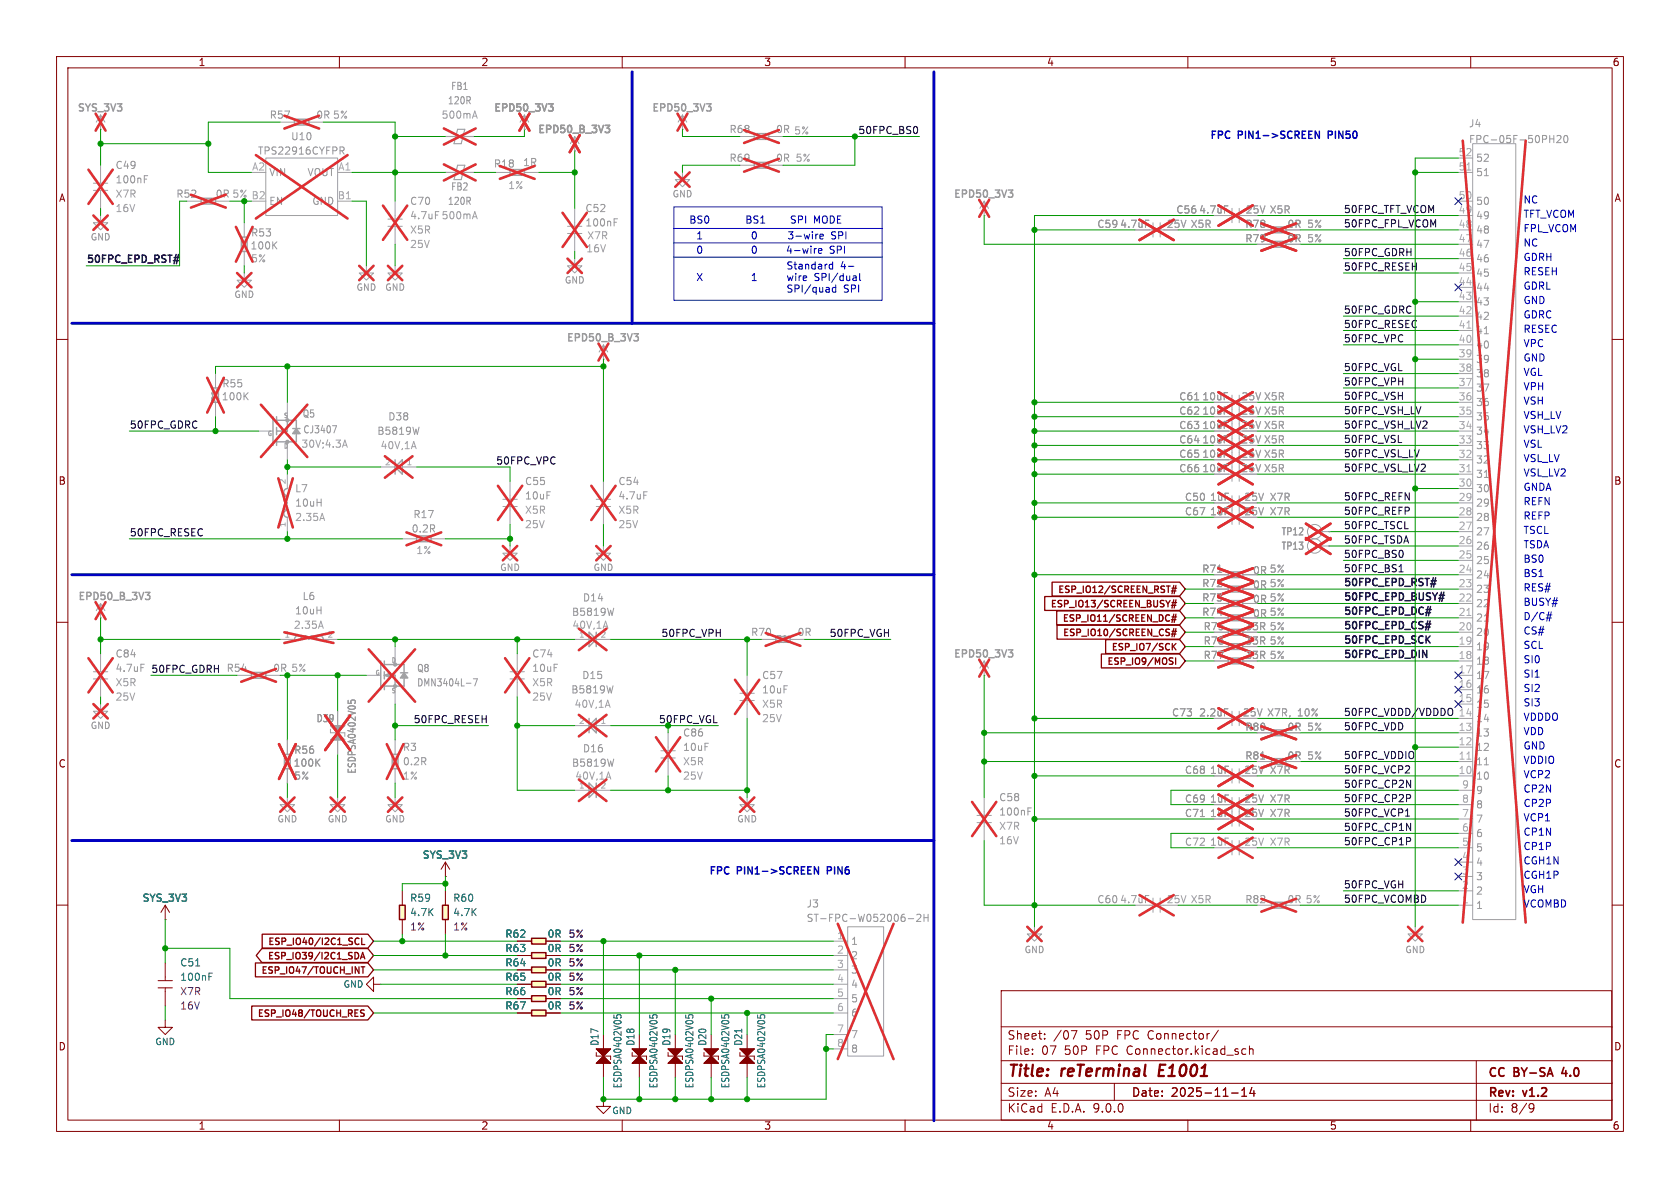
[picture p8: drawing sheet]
<svg xmlns="http://www.w3.org/2000/svg" width="297mm" height="210mm" viewBox="0 0 297 210" stroke-linecap="round" stroke-linejoin="round" font-family="sans-serif">
<defs><g id="words">
<g font-size="2.8" fill="#840000">
<text x="178" y="190.9">Title:</text>
<text x="187.7" y="190.9">reTerminal</text>
<text x="205.7" y="190.9">E1001</text>
</g>
<g font-size="2.1" fill="#840000">
<text x="178" y="184">Sheet:</text>
<text x="186.2" y="184">/07</text>
<text x="192" y="184">50P</text>
<text x="197.6" y="184">FPC Connector/</text>
<text x="178" y="186.7">File:</text>
<text x="184.1" y="186.7">07</text>
<text x="188.2" y="186.7">50P</text>
<text x="193.9" y="186.7">FPC Connector.kicad_sch</text>
<text x="263" y="190.8">CC</text>
<text x="267.7" y="190.8">BY-SA</text>
<text x="276.8" y="190.8">4.0</text>
<text x="178" y="196.9">KiCad</text>
<text x="178" y="194.1">Size:</text>
<text x="184.7" y="194.1">A4</text>
<text x="185.7" y="196.9">E.D.A.</text>
<text x="193.3" y="196.9">9.0.0</text>
<text x="200" y="194.1">Date:</text>
<text x="207" y="194.1">2025-11-14</text>
<text x="263" y="194.3">Rev:</text>
<text x="263" y="196.9">Id:</text>
<text x="267.1" y="196.9">8/9</text>
<text x="269.4" y="194.3">v1.2</text>
</g>
<g font-size="1.8" fill="#840000">
<text x="35" y="11.9">1</text>
<text x="85" y="11.9">2</text>
<text x="135" y="11.9">3</text>
<text x="185" y="11.9">4</text>
<text x="235" y="11.9">5</text>
<text x="285" y="11.9">6</text>
<text x="10.3" y="35.9">A</text>
<text x="285.3" y="35.9">A</text>
<text x="10.3" y="85.9">B</text>
<text x="285.3" y="85.9">B</text>
<text x="10.3" y="135.9">C</text>
<text x="285.3" y="135.9">C</text>
<text x="96.7" y="166">0R</text>
<text x="96.7" y="171">0R</text>
<text x="96.7" y="173.6">0R</text>
<text x="96.7" y="168.5">0R</text>
<text x="96.7" y="176.1">0R</text>
<text x="96.7" y="178.7">0R</text>
<text x="10.3" y="185.9">D</text>
<text x="285.3" y="185.9">D</text>
<text x="35" y="199.9">1</text>
<text x="85" y="199.9">2</text>
<text x="135" y="199.9">3</text>
<text x="185" y="199.9">4</text>
<text x="235" y="199.9">5</text>
<text x="285" y="199.9">6</text>
</g>
<g font-size="1.8" fill="#989898">
<text x="79.6" y="16.1">FB1</text>
<text x="13.5" y="20.1">SYS_3V3</text>
<text x="47.6" y="21.2">R57</text>
<text x="79.1" y="18.6">120R</text>
<text x="87.2" y="20.1">EPD50_3V3</text>
<text x="94.9" y="23.9">EPD50_B_3V3</text>
<text x="115.1" y="20.1">EPD50_3V3</text>
<text x="128.9" y="23.7">R68</text>
<text x="259.6" y="22.7">J4</text>
<text x="45.5" y="27.5">TPS22916CYFPR</text>
<text x="51.4" y="25">U10</text>
<text x="87.2" y="29.8">R18</text>
<text x="92.4" y="29.6">1R</text>
<text x="128.9" y="28.8">R69</text>
<text x="259.6" y="25.5">FPC-05F-50PH20</text>
<text x="260.9" y="28.8">52</text>
<text x="20.3" y="32.6">100nF</text>
<text x="20.3" y="30.1">C49</text>
<text x="47.5" y="31.3">VIN</text>
<text x="54.3" y="31.3">VOUT</text>
<text x="79.6" y="33.9">FB2</text>
<text x="168.4" y="35.3">EPD50_3V3</text>
<text x="260.9" y="31.3">51</text>
<text x="47.5" y="36.4">EN</text>
<text x="55.1" y="36.4">GND</text>
<text x="72.4" y="36.4">C70</text>
<text x="79.1" y="36.4">120R</text>
<text x="103.4" y="40.2">100nF</text>
<text x="103.4" y="37.7">C52</text>
<text x="193.9" y="40.5">C59</text>
<text x="197.9" y="40.5">4.7uF</text>
<text x="207.9" y="37.9">C56</text>
<text x="211.9" y="37.9">4.7uF</text>
<text x="220" y="40.5">R78</text>
<text x="260.9" y="41.5">48</text>
<text x="260.9" y="39">49</text>
<text x="260.9" y="36.4">50</text>
<text x="44.2" y="44.3">100K</text>
<text x="44.3" y="42">R53</text>
<text x="220" y="43">R79</text>
<text x="260.9" y="46.6">46</text>
<text x="260.9" y="44">47</text>
<text x="260.9" y="51.7">44</text>
<text x="260.9" y="49.1">45</text>
<text x="260.9" y="59.3">41</text>
<text x="260.9" y="56.7">42</text>
<text x="260.9" y="54.2">43</text>
<text x="100" y="60.7">EPD50_B_3V3</text>
<text x="260.9" y="64.4">39</text>
<text x="260.9" y="61.8">40</text>
<text x="39.1" y="71">100K</text>
<text x="39.2" y="68.7">R55</text>
<text x="208.4" y="71">C61</text>
<text x="212.5" y="71">10uF</text>
<text x="260.9" y="72">36</text>
<text x="260.9" y="69.4">37</text>
<text x="260.9" y="66.9">38</text>
<text x="53.4" y="74">Q5</text>
<text x="53.5" y="76.8">CJ3407</text>
<text x="66.6" y="77.1">B5819W</text>
<text x="68.5" y="74.5">D38</text>
<text x="208.4" y="73.5">C62</text>
<text x="208.4" y="76">C63</text>
<text x="212.5" y="73.5">10uF</text>
<text x="212.5" y="76">10uF</text>
<text x="260.9" y="77.1">34</text>
<text x="260.9" y="74.5">35</text>
<text x="208.4" y="81.1">C65</text>
<text x="208.4" y="78.6">C64</text>
<text x="208.4" y="83.7">C66</text>
<text x="212.5" y="81.1">10uF</text>
<text x="212.5" y="78.6">10uF</text>
<text x="212.5" y="83.7">10uF</text>
<text x="260.9" y="82.1">32</text>
<text x="260.9" y="79.6">33</text>
<text x="52.1" y="89.8">10uH</text>
<text x="52.1" y="87.2">L7</text>
<text x="92.7" y="86">C55</text>
<text x="92.7" y="88.5">10uF</text>
<text x="109.2" y="86">C54</text>
<text x="109.2" y="88.5">4.7uF</text>
<text x="209.4" y="88.7">C50</text>
<text x="260.9" y="89.8">29</text>
<text x="260.9" y="87.2">30</text>
<text x="260.9" y="84.7">31</text>
<text x="72.7" y="94.3">0.2R</text>
<text x="73" y="91.8">R17</text>
<text x="209.4" y="91.3">C67</text>
<text x="226.5" y="94.8">TP12</text>
<text x="260.9" y="94.8">27</text>
<text x="260.9" y="92.3">28</text>
<text x="212.4" y="101.4">R71</text>
<text x="226.5" y="97.4">TP13</text>
<text x="260.9" y="99.9">25</text>
<text x="260.9" y="97.4">26</text>
<text x="13.7" y="106.4">EPD50_B_3V3</text>
<text x="53.4" y="106.3">L6</text>
<text x="103" y="106.5">D14</text>
<text x="212.4" y="106.5">R73</text>
<text x="212.4" y="104">R72</text>
<text x="260.9" y="107.5">22</text>
<text x="260.9" y="105">23</text>
<text x="260.9" y="102.5">24</text>
<text x="52.1" y="108.8">10uH</text>
<text x="101" y="109.1">B5819W</text>
<text x="132.7" y="112.6">R70</text>
<text x="140.9" y="112.6">0R</text>
<text x="212.4" y="109.1">R74</text>
<text x="212.7" y="111.6">R75</text>
<text x="260.9" y="112.6">20</text>
<text x="260.9" y="110.1">21</text>
<text x="20.3" y="116.4">C84</text>
<text x="20.3" y="119">4.7uF</text>
<text x="40" y="119">R54</text>
<text x="73.6" y="119">Q8</text>
<text x="94" y="116.4">C74</text>
<text x="94" y="119">10uF</text>
<text x="168.4" y="116.6">EPD50_3V3</text>
<text x="212.7" y="114.1">R76</text>
<text x="212.7" y="116.7">R77</text>
<text x="260.9" y="117.7">18</text>
<text x="260.9" y="115.2">19</text>
<text x="73.6" y="121.5">DMN3404L-7</text>
<text x="100.9" y="122.8">B5819W</text>
<text x="102.8" y="120.2">D15</text>
<text x="134.6" y="120.2">C57</text>
<text x="134.6" y="122.8">10uF</text>
<text x="260.9" y="125.3">15</text>
<text x="260.9" y="122.8">16</text>
<text x="260.9" y="120.2">17</text>
<text x="55.9" y="127.9">D39</text>
<text x="120.7" y="130.4">C86</text>
<text x="207.1" y="126.8">C73</text>
<text x="211.9" y="126.8">2.2uF</text>
<text x="220" y="129.4">R80</text>
<text x="260.9" y="130.4">13</text>
<text x="260.9" y="127.9">14</text>
<text x="51.8" y="135.7">100K</text>
<text x="51.9" y="133.5">R56</text>
<text x="63.1" y="136.9" transform="rotate(-90 63.1 136.9)">ESDPSA0402V05</text>
<text x="71.1" y="132.9">R3</text>
<text x="71.1" y="135.5">0.2R</text>
<text x="101" y="135.7">B5819W</text>
<text x="103" y="133.2">D16</text>
<text x="120.7" y="132.9">10uF</text>
<text x="209.4" y="137">C68</text>
<text x="220" y="134.5">R81</text>
<text x="260.9" y="135.5">11</text>
<text x="260.9" y="132.9">12</text>
<text x="176.5" y="141.8">C58</text>
<text x="209.4" y="142.1">C69</text>
<text x="260.9" y="143.1">8</text>
<text x="260.9" y="140.6">9</text>
<text x="260.9" y="138">10</text>
<text x="176.5" y="144.4">100nF</text>
<text x="209.4" y="144.6">C71</text>
<text x="209.4" y="149.7">C72</text>
<text x="213.8" y="149.7">1uF</text>
<text x="260.9" y="148.2">6</text>
<text x="260.9" y="145.6">7</text>
<text x="260.9" y="155.8">3</text>
<text x="260.9" y="153.3">4</text>
<text x="260.9" y="150.7">5</text>
<text x="142.5" y="160.6">J3</text>
<text x="193.9" y="159.9">C60</text>
<text x="197.9" y="159.9">4.7uF</text>
<text x="220" y="159.9">R82</text>
<text x="260.9" y="160.9">1</text>
<text x="260.9" y="158.3">2</text>
<text x="142.5" y="163.2">ST-FPC-W052006-2H</text>
<text x="150.4" y="167.2">1</text>
<text x="150.4" y="169.8">2</text>
<text x="150.4" y="172.3">3</text>
<text x="150.4" y="174.9">4</text>
<text x="150.4" y="177.4">5</text>
<text x="150.4" y="179.9">6</text>
<text x="150.4" y="183.7">7</text>
<text x="150.4" y="186.3">8</text>
</g>
<g font-size="1.8" fill="#a1a1a1">
<text x="55.8" y="21.2">0R 5%</text>
<text x="78" y="21.2">500mA</text>
<text x="137.1" y="23.7">0R 5%</text>
<text x="137.1" y="28.8">0R 5%</text>
<text x="20.3" y="35.2">X7R</text>
<text x="89.8" y="33.6">1%</text>
<text x="20.3" y="37.7">16V</text>
<text x="72.4" y="39">4.7uF 500mA</text>
<text x="72.4" y="41.5">X5R</text>
<text x="206.2" y="40.5">25V X5R</text>
<text x="220.1" y="37.9">25V X5R</text>
<text x="227.5" y="40.5">0R 5%</text>
<text x="44.3" y="46.6">5%</text>
<text x="72.4" y="44">25V</text>
<text x="103.6" y="44.8">16V</text>
<text x="103.7" y="42.5">X7R</text>
<text x="227.5" y="43">0R 5%</text>
<text x="39" y="71.3" transform="rotate(-90 39 71.3)">5%</text>
<text x="219.4" y="71">25V X5R</text>
<text x="219.4" y="73.5">25V X5R</text>
<text x="219.4" y="76">25V X5R</text>
<text x="53.2" y="79.3">30V;4.3A</text>
<text x="67.2" y="79.6">40V,1A</text>
<text x="219.4" y="81.1">25V X5R</text>
<text x="219.4" y="78.6">25V X5R</text>
<text x="219.4" y="83.7">25V X5R</text>
<text x="213.8" y="88.7">1uF</text>
<text x="219.9" y="88.7">25V</text>
<text x="224.4" y="88.7">X7R</text>
<text x="52.1" y="92.3">2.35A</text>
<text x="92.7" y="91">X5R</text>
<text x="92.7" y="93.6">25V</text>
<text x="109.2" y="91">X5R</text>
<text x="109.2" y="93.6">25V</text>
<text x="213.8" y="91.3">1uF</text>
<text x="219.9" y="91.3">25V</text>
<text x="224.4" y="91.3">X7R</text>
<text x="73.5" y="98.1">1%</text>
<text x="221.4" y="101.7">0R 5%</text>
<text x="221.4" y="106.8">0R 5%</text>
<text x="221.4" y="104.2">0R 5%</text>
<text x="51.8" y="111.4">2.35A</text>
<text x="101.1" y="111.4">40V,1A</text>
<text x="137" y="113.9">5%</text>
<text x="220" y="111.6">33R 5%</text>
<text x="221.4" y="109.3">0R 5%</text>
<text x="220" y="114.1">33R 5%</text>
<text x="220" y="116.7">33R 5%</text>
<text x="20.3" y="121.5">X5R</text>
<text x="20.3" y="124.1">25V</text>
<text x="94" y="121.5">X5R</text>
<text x="94" y="124.1">25V</text>
<text x="101.5" y="125.3">40V,1A</text>
<text x="134.6" y="125.3">X5R</text>
<text x="134.6" y="127.9">25V</text>
<text x="219.6" y="126.8">25V</text>
<text x="224.1" y="126.8">X7R,</text>
<text x="227.5" y="129.4">0R 5%</text>
<text x="229.6" y="126.8">10%</text>
<text x="120.7" y="135.5">X5R</text>
<text x="213.8" y="137">1uF</text>
<text x="219.9" y="137">25V</text>
<text x="224.4" y="137">X7R</text>
<text x="227.5" y="134.5">0R 5%</text>
<text x="51.9" y="138">5%</text>
<text x="71.1" y="138">1%</text>
<text x="101.6" y="138">40V,1A</text>
<text x="120.7" y="138">25V</text>
<text x="213.8" y="142.1">1uF</text>
<text x="219.9" y="142.1">25V</text>
<text x="224.4" y="142.1">X7R</text>
<text x="176.5" y="146.9">X7R</text>
<text x="176.5" y="149.5">16V</text>
<text x="213.8" y="144.6">1uF</text>
<text x="219.9" y="144.6">25V</text>
<text x="219.9" y="149.7">25V</text>
<text x="224.4" y="144.6">X7R</text>
<text x="224.4" y="149.7">X7R</text>
<text x="206.2" y="159.9">25V X5R</text>
<text x="227.5" y="159.9">0R 5%</text>
</g>
<g font-size="1.8" fill="#0f0f0f">
<text x="151.7" y="23.8">50FPC_BS0</text>
<text x="237.5" y="40.3">50FPC_FPL_VCOM</text>
<text x="237.5" y="37.8">50FPC_TFT_VCOM</text>
<text x="15.2" y="46.5">50FPC_EPD_RST#</text>
<text x="237.5" y="45.4">50FPC_GDRH</text>
<text x="237.5" y="47.9">50FPC_RESEH</text>
<text x="237.5" y="55.5">50FPC_GDRC</text>
<text x="237.5" y="58.1">50FPC_RESEC</text>
<text x="237.5" y="65.7">50FPC_VGL</text>
<text x="237.5" y="60.6">50FPC_VPC</text>
<text x="237.5" y="68.2">50FPC_VPH</text>
<text x="237.5" y="70.8">50FPC_VSH</text>
<text x="22.9" y="75.9">50FPC_GDRC</text>
<text x="237.5" y="75.9">50FPC_VSH_LV2</text>
<text x="237.5" y="73.3">50FPC_VSH_LV</text>
<text x="87.6" y="82.2">50FPC_VPC</text>
<text x="237.5" y="78.4">50FPC_VSL</text>
<text x="237.5" y="80.9">50FPC_VSL_LV</text>
<text x="237.5" y="83.5">50FPC_VSL_LV2</text>
<text x="237.5" y="88.6">50FPC_REFN</text>
<text x="22.9" y="94.9">50FPC_RESEC</text>
<text x="237.5" y="91.1">50FPC_REFP</text>
<text x="237.5" y="93.6">50FPC_TSCL</text>
<text x="237.5" y="101.3">50FPC_BS1</text>
<text x="237.5" y="96.2">50FPC_TSDA</text>
<text x="237.5" y="98.7">50FPC_BS0</text>
<text x="237.5" y="106.2">50FPC_EPD_BUSY#</text>
<text x="237.5" y="103.7">50FPC_EPD_RST#</text>
<text x="116.8" y="112.7">50FPC_VPH</text>
<text x="146.6" y="112.7">50FPC_VGH</text>
<text x="237.5" y="111.3">50FPC_EPD_CS#</text>
<text x="237.5" y="108.8">50FPC_EPD_DC#</text>
<text x="237.5" y="113.9">50FPC_EPD_SCK</text>
<text x="26.7" y="119">50FPC_GDRH</text>
<text x="237.5" y="116.4">50FPC_EPD_DIN</text>
<text x="73" y="127.9">50FPC_RESEH</text>
<text x="237.5" y="129.2">50FPC_VDD</text>
<text x="237.5" y="126.7">50FPC_VDDD/VDDDO</text>
<text x="237.5" y="136.8">50FPC_VCP2</text>
<text x="237.5" y="134.3">50FPC_VDDIO</text>
<text x="237.5" y="139.4">50FPC_CP2N</text>
<text x="237.5" y="141.9">50FPC_CP2P</text>
<text x="237.5" y="147">50FPC_CP1N</text>
<text x="237.5" y="144.4">50FPC_VCP1</text>
<text x="237.5" y="149.5">50FPC_CP1P</text>
<text x="237.5" y="157.1">50FPC_VGH</text>
<text x="237.5" y="159.7">50FPC_VCOMBD</text>
</g>
<g font-size="1.8" fill="#0000c2">
<text x="213.8" y="24.9">FPC</text>
<text x="218.9" y="24.9">PIN1-&gt;SCREEN</text>
<text x="235.3" y="24.9">PIN50</text>
<text x="121.8" y="39.7">BS0</text>
<text x="131.7" y="39.7">BS1</text>
<text x="139.5" y="39.7">SPI</text>
<text x="143.8" y="39.7">MODE</text>
<text x="269.2" y="41.3">FPL_VCOM</text>
<text x="269.2" y="38.7">TFT_VCOM</text>
<text x="269.2" y="36.2">NC</text>
<text x="123" y="42.5">1</text>
<text x="123" y="45.1">0</text>
<text x="132.6" y="45.1">0</text>
<text x="132.6" y="42.5">0</text>
<text x="138.8" y="45.1">4-wire</text>
<text x="138.9" y="47.8">Standard</text>
<text x="139.1" y="42.5">3-wire</text>
<text x="146.6" y="45.1">SPI</text>
<text x="146.9" y="42.5">SPI</text>
<text x="148.6" y="47.8">4-</text>
<text x="269.2" y="43.8">NC</text>
<text x="269.2" y="46.3">GDRH</text>
<text x="123" y="49.9">X</text>
<text x="132.6" y="49.9">1</text>
<text x="138.9" y="49.9">wire</text>
<text x="138.9" y="51.9">SPI/quad</text>
<text x="143.9" y="49.9">SPI/dual</text>
<text x="149.1" y="51.9">SPI</text>
<text x="269.2" y="51.4">GDRL</text>
<text x="269.2" y="48.9">RESEH</text>
<text x="269.2" y="54">GND</text>
<text x="269.2" y="56.5">GDRC</text>
<text x="269.2" y="59">RESEC</text>
<text x="269.2" y="61.6">VPC</text>
<text x="269.2" y="64.1">GND</text>
<text x="269.2" y="71.7">VSH</text>
<text x="269.2" y="66.7">VGL</text>
<text x="269.2" y="69.2">VPH</text>
<text x="269.2" y="74.3">VSH_LV</text>
<text x="269.2" y="76.8">VSH_LV2</text>
<text x="269.2" y="79.4">VSL</text>
<text x="269.2" y="81.9">VSL_LV</text>
<text x="269.2" y="84.4">VSL_LV2</text>
<text x="269.2" y="87">GNDA</text>
<text x="269.2" y="89.5">REFN</text>
<text x="269.2" y="94.6">TSCL</text>
<text x="269.2" y="92.1">REFP</text>
<text x="269.2" y="99.7">BS0</text>
<text x="269.2" y="97.1">TSDA</text>
<text x="269.2" y="107.3">BUSY#</text>
<text x="269.2" y="104.8">RES#</text>
<text x="269.2" y="102.2">BS1</text>
<text x="269.2" y="112.4">CS#</text>
<text x="269.2" y="109.8">D/C#</text>
<text x="269.2" y="114.9">SCL</text>
<text x="269.2" y="120">SI1</text>
<text x="269.2" y="117.5">SI0</text>
<text x="269.2" y="122.5">SI2</text>
<text x="269.2" y="125.1">SI3</text>
<text x="269.2" y="127.6">VDDDO</text>
<text x="269.2" y="130.2">VDD</text>
<text x="269.2" y="132.7">GND</text>
<text x="269.2" y="135.2">VDDIO</text>
<text x="269.2" y="137.8">VCP2</text>
<text x="269.2" y="142.9">CP2P</text>
<text x="269.2" y="140.3">CP2N</text>
<text x="269.2" y="147.9">CP1N</text>
<text x="269.2" y="145.4">VCP1</text>
<text x="125.2" y="154.9">FPC</text>
<text x="130.3" y="154.9">PIN1-&gt;SCREEN</text>
<text x="146.7" y="154.9">PIN6</text>
<text x="269.2" y="155.6">CGH1P</text>
<text x="269.2" y="150.5">CP1P</text>
<text x="269.2" y="153">CGH1N</text>
<text x="269.2" y="158.1">VGH</text>
<text x="269.2" y="160.6">VCOMBD</text>
</g>
<g font-size="1.8" fill="#aaa">
<text x="257.8" y="27.7">52</text>
<text x="44.5" y="30.2">A2</text>
<text x="59.6" y="35.3">B1</text>
<text x="59.7" y="30.2">A1</text>
<text x="257.8" y="35.3">50</text>
<text x="257.8" y="30.2">51</text>
<text x="257.8" y="40.4">48</text>
<text x="257.8" y="37.8">49</text>
<text x="257.8" y="45.5">46</text>
<text x="257.8" y="42.9">47</text>
<text x="257.8" y="53.1">43</text>
<text x="257.8" y="50.5">44</text>
<text x="257.8" y="48">45</text>
<text x="257.8" y="58.2">41</text>
<text x="257.8" y="55.6">42</text>
<text x="257.8" y="65.8">38</text>
<text x="257.8" y="63.2">39</text>
<text x="257.8" y="60.7">40</text>
<text x="257.8" y="70.9">36</text>
<text x="257.8" y="68.3">37</text>
<text x="257.8" y="75.9">34</text>
<text x="257.8" y="73.4">35</text>
<text x="257.8" y="83.6">31</text>
<text x="257.8" y="81">32</text>
<text x="257.8" y="78.5">33</text>
<text x="257.8" y="88.6">29</text>
<text x="257.8" y="86.1">30</text>
<text x="257.8" y="93.7">27</text>
<text x="257.8" y="91.2">28</text>
<text x="257.8" y="101.3">24</text>
<text x="257.8" y="98.8">25</text>
<text x="257.8" y="96.3">26</text>
<text x="257.8" y="106.4">22</text>
<text x="257.8" y="103.9">23</text>
<text x="257.8" y="111.5">20</text>
<text x="257.8" y="109">21</text>
<text x="257.8" y="119.1">17</text>
<text x="257.8" y="116.6">18</text>
<text x="257.8" y="114">19</text>
<text x="257.8" y="124.2">15</text>
<text x="257.8" y="121.7">16</text>
<text x="257.8" y="131.8">12</text>
<text x="257.8" y="129.3">13</text>
<text x="257.8" y="126.7">14</text>
<text x="257.8" y="136.9">10</text>
<text x="257.8" y="134.4">11</text>
<text x="258.4" y="142">8</text>
<text x="258.4" y="139.4">9</text>
<text x="258.4" y="149.6">5</text>
<text x="258.4" y="147.1">6</text>
<text x="258.4" y="144.5">7</text>
<text x="258.4" y="154.7">3</text>
<text x="258.4" y="152.1">4</text>
<text x="258.4" y="159.8">1</text>
<text x="258.4" y="157.2">2</text>
<text x="147.9" y="166.1">1</text>
<text x="147.9" y="168.7">2</text>
<text x="147.9" y="171.2">3</text>
<text x="147.9" y="173.7">4</text>
<text x="147.9" y="176.3">5</text>
<text x="147.9" y="178.8">6</text>
<text x="147.9" y="182.6">7</text>
<text x="147.9" y="185.2">8</text>
</g>
<g font-size="1.8" fill="#009600">
<text x="31.1" y="35.2">R52</text>
<text x="38" y="35.2">0R 5% B2</text>
<text x="48.2" y="119">0R 5%</text>
<text x="116.4" y="127.9">50FPC_VGL</text>
</g>
<g font-size="1.8" fill="#006464">
<text x="74.5" y="152.1">SYS_3V3</text>
<text x="25" y="159.8">SYS_3V3</text>
<text x="72.4" y="159.6">R59</text>
<text x="80" y="159.6">R60</text>
<text x="72.4" y="162.2">4.7K</text>
<text x="80" y="162.2">4.7K</text>
<text x="89.2" y="166">R62</text>
<text x="31.8" y="173.6">100nF</text>
<text x="31.8" y="171">C51</text>
<text x="89.2" y="171">R64</text>
<text x="89.2" y="173.6">R65</text>
<text x="89.2" y="168.5">R63</text>
<text x="89.2" y="176.1">R66</text>
<text x="89.2" y="178.7">R67</text>
<text x="106" y="185" transform="rotate(-90 106 185)">D17</text>
<text x="112.4" y="185" transform="rotate(-90 112.4 185)">D18</text>
<text x="118.7" y="185" transform="rotate(-90 118.7 185)">D19</text>
<text x="125.1" y="185" transform="rotate(-90 125.1 185)">D20</text>
<text x="131.4" y="185" transform="rotate(-90 131.4 185)">D21</text>
<text x="110.1" y="192.5" transform="rotate(-90 110.1 192.5)">ESDPSA0402V05</text>
<text x="116.4" y="192.5" transform="rotate(-90 116.4 192.5)">ESDPSA0402V05</text>
<text x="122.8" y="192.5" transform="rotate(-90 122.8 192.5)">ESDPSA0402V05</text>
<text x="129.1" y="192.5" transform="rotate(-90 129.1 192.5)">ESDPSA0402V05</text>
<text x="135.5" y="192.5" transform="rotate(-90 135.5 192.5)">ESDPSA0402V05</text>
</g>
<g font-size="1.8" fill="#840084">
<text x="72.4" y="164.7">1%</text>
<text x="80" y="164.7">1%</text>
<text x="100.4" y="166">5%</text>
<text x="100.4" y="171">5%</text>
<text x="100.4" y="173.6">5%</text>
<text x="100.4" y="168.5">5%</text>
<text x="31.8" y="176.1">X7R</text>
<text x="31.8" y="178.7">16V</text>
<text x="100.4" y="176.1">5%</text>
<text x="100.4" y="178.7">5%</text>
</g>
<g font-size="1.6" fill="#989898">
<text x="118.8" y="35.1">GND</text>
<text x="15.9" y="42.7">GND</text>
<text x="41.3" y="52.9">GND</text>
<text x="62.9" y="51.6">GND</text>
<text x="68" y="51.6">GND</text>
<text x="99.7" y="50.3">GND</text>
<text x="88.3" y="101.1">GND</text>
<text x="104.8" y="101.1">GND</text>
<text x="15.9" y="129.1">GND</text>
<text x="48.9" y="145.6">GND</text>
<text x="57.8" y="145.6">GND</text>
<text x="68" y="145.6">GND</text>
<text x="130.2" y="145.6">GND</text>
<text x="181" y="168.7">GND</text>
<text x="248.3" y="168.7">GND</text>
</g>
<g font-size="1.6" fill="#840000">
<text x="185.5" y="107.7">ESP_IO13/SCREEN_BUSY#</text>
<text x="186.8" y="105.1">ESP_IO12/SCREEN_RST#</text>
<text x="187.6" y="110.2">ESP_IO11/SCREEN_DC#</text>
<text x="187.7" y="112.8">ESP_IO10/SCREEN_CS#</text>
<text x="195.5" y="117.8">ESP_IO9/MOSI</text>
<text x="196.3" y="115.3">ESP_IO7/SCK</text>
<text x="47.2" y="167.4">ESP_IO40/I2C1_SCL</text>
<text x="46" y="172.4">ESP_IO47/TOUCH_INT</text>
<text x="47.1" y="169.9">ESP_IO39/I2C1_SDA</text>
<text x="45.3" y="180.1">ESP_IO48/TOUCH_RES</text>
</g>
<g font-size="1.6" fill="#006464">
<text x="60.6" y="174.8">GND</text>
<text x="27.4" y="185">GND</text>
<text x="108.1" y="197.1">GND</text>
</g>
<g font-size="1.4" fill="#aaa">
<text x="68" y="82.3">2</text>
<text x="71.8" y="82.3">1</text>
<text x="50.5" y="85.7" transform="rotate(-90 50.5 85.7)">2</text>
<text x="50.5" y="93.3" transform="rotate(-90 50.5 93.3)">1</text>
<text x="50.2" y="112.8">1</text>
<text x="57.8" y="112.8">2</text>
<text x="102.3" y="112.8">1</text>
<text x="106.1" y="112.8">2</text>
<text x="102.3" y="128">2</text>
<text x="106.1" y="128">1</text>
<text x="102.3" y="139.4">1</text>
<text x="106.1" y="139.4">2</text>
</g>
<g font-size="1.1" fill="#a1a1a1">
<text x="47.2" y="77.3">G</text>
<text x="50.1" y="74.1">S</text>
<text x="50.1" y="79.5">D</text>
<text x="66.3" y="119.6">G</text>
<text x="69.1" y="117.3">D</text>
<text x="69.1" y="122.7">S</text>
</g>
</g></defs>
<g fill="none" stroke="#840000" stroke-width=".18">
<path d="M10 10h277v190h-277zM12 12h273v186h-273zM60 10v2M110 10v2M160 10v2M210 10v2M260 10v2M10 60h2M285 60h2M10 110h2M285 110h2M10 160h2"/>
<path d="M177 175.1h107.9v22.9h-107.9zM285 160h2M60 198v2M110 198v2M130.8 185.4h2.5l-2.5 2.6h2.5zM130.8 186.1v.6h2.5v.6M132.1 182.9v2.5M132.1 188v2.5M160 198v2M177 194.5h108M177 191.5h108M177 187.5h108"/>
<path d="M177 181.5h108M182.5 186.3v.1M182.5 185.5v.1M184.7 183.6v.1M184.7 182.8v.1M189.4 182.2h1l-.7 1.5M197 191.5v3M210 198v2M215.4 182.1l-1.3 2M217.7 193.2h1.2M219.5 193.8h.9M219.5 192.7l.5-.4v1.5"/>
<path d="M219.5 186.1l.3 .3 .4-.1M220.2 185.5l-.4-.1-.3 .3M220.9 185.5l.2-.1 .4 .1v.9M220.9 184.9v1.5M221.3 192.2l-.3 1.1h.9M221.7 192.8v1M260 198v2M261 187.5v10.5M270.6 195.1l.5 .1a.99 .99 0 0 1-.4 1.4h-.2M271.2 195.7l-.3 .3h-.3"/>
</g>
<path d="M205.1 188.2l-.3 2h1" fill="none" stroke="#840000" stroke-width=".4"/>
<path d="M276.5 188.7l-.4 1.1h.9" fill="none" stroke="#840000" stroke-width=".3"/>
<g fill="#840000" stroke="#840000" stroke-width=".18">
<path d="M130.8 188l1.3-1.3 1.2 1.3z"/>
<path d="M130.8 185.4h2.5l-1.2 1.3z"/>
</g>
<path d="M133.9 179.4v.5M134.4 179.8v-.2l.3-.2 .4 .1 .1 .3" fill="none" stroke="#006464" stroke-width=".18"/>
<path d="M106.7 96.5v1.3h1.2l-1.2 1.3-1.3-1.3h1.3M217.2 88.9h.6M217.2 91.4h.6M217.8 87.6v5.1M219.1 87.6v5.1M219.1 88.9h.6M219.1 91.4h.6" fill="none" stroke="#a1a1a1" stroke-width=".18"/>
<path d="M105.4 96.5l2.5 2.6M107.9 96.5l-2.5 2.6M215.4 87.1l6.1 3.6M215.4 89.6l6.1 3.6M221.5 87.1l-6.1 3.6M221.5 89.6l-6.1 3.6" fill="none" stroke="#e12e31" stroke-width=".46"/>
<path d="M217.2 101.1h2.5v1h-2.5z" fill="#f0f0f0"/>
<path d="M217.2 101.1h2.5v1h-2.5z" fill="none" stroke="#a1a1a1" stroke-width=".25"/>
<path d="M214.6 101.6h2.6M219.7 101.6h2.5" fill="none" stroke="#a1a1a1" stroke-width=".18"/>
<path d="M215.3 101.2h.7" fill="none" stroke="#989898" stroke-width=".18"/>
<path d="M215.4 100.5l6.1 2.2M221.5 100.5l-6.1 2.2" fill="none" stroke="#e12e31" stroke-width=".46"/>
<path d="M44.4 118.9h2.6v1h-2.6z" fill="#f0f0f0"/>
<path d="M44.4 118.9h2.6v1h-2.6z" fill="none" stroke="#a1a1a1" stroke-width=".25"/>
<path d="M41.9 119.4h2.5M47 119.4h2.5" fill="none" stroke="#a1a1a1" stroke-width=".18"/>
<path d="M42.6 118.2l6.2 2.3M48.8 118.2l-6.2 2.3" fill="none" stroke="#e12e31" stroke-width=".46"/>
<path d="M217.2 106.2h2.5v1h-2.5z" fill="#f0f0f0"/>
<path d="M217.2 106.2h2.5v1h-2.5z" fill="none" stroke="#a1a1a1" stroke-width=".25"/>
<g fill="none" stroke="#a1a1a1" stroke-width=".18">
<path d="M214.6 73.7h3.2M214.6 76.2h3.2M217.8 72.4v5.1M219.1 72.4v5.1M214.6 81.3h3.2M217.8 80v2.6M219.1 80v2.6M214.6 106.7h2.6M219.7 106.7h2.5M58.4 128.3h2.6l-2.6 2.5h2.6zM58.4 128.9v.6h2.6v.7M59.7 125.7v2.6"/>
<path d="M59.7 130.8v2.6"/>
</g>
<path d="M215.4 71.9l6.1 3.6M215.4 79.5l6.1 3.6M215.4 74.4l6.1 3.6M221.5 71.9l-6.1 3.6M221.5 79.5l-6.1 3.6M221.5 74.4l-6.1 3.6M215.4 105.5l6.1 2.3M221.5 105.5l-6.1 2.3M57.5 126.5l4.4 6.1M61.9 126.5l-4.4 6.1" fill="none" stroke="#e12e31" stroke-width=".46"/>
<g fill="#a1a1a1" stroke="#a1a1a1" stroke-width=".18">
<path d="M59.7 129.5l1.3 1.3h-2.6z"/>
<path d="M58.4 128.3h2.6l-1.3 1.2z"/>
</g>
<path d="M61.5 123.8v.5M62 124.2v-.3l.3-.2 .4 .1 .1 .4" fill="none" stroke="#989898" stroke-width=".18"/>
<path d="M50.3 133.4h1v2.5h-1z" fill="#f0f0f0"/>
<path d="M50.3 133.4h1v2.5h-1zM104.1 138.4l1.3 1.3-1.3 1.3zM105.4 138.4v2.6" fill="none" stroke="#a1a1a1" stroke-width=".25"/>
<g fill="none" stroke="#a1a1a1" stroke-width=".18">
<path d="M174 38.1h.1M174 35.6l-.8 1.2M174 35.6l.8 1.2M174 35.6v2.5M257.8 38.1h2.5M257.8 35.6h2.5M257.8 30.5h2.5M257.8 27.9h2.5M260.3 25.4h7.7v137.2h-7.7zM101.6 45.7v1.3h1.3l-1.3 1.3-1.3-1.3h1.3M257.8 58.4h2.5M257.8 55.9h2.5"/>
<path d="M257.8 53.3h2.5M257.8 50.8h2.5M257.8 48.3h2.5M257.8 45.7h2.5M257.8 43.2h2.5M257.8 40.6h2.5M38.1 66v2.6M38.1 71.1v2.6M106.7 63.5h.1M106.7 61l-.8 1.2M106.7 61l.7 1.2M106.7 61v2.5"/>
<path d="M214.6 78.7h3.2M214.6 71.1h3.2M217.8 69.9v2.5M217.8 77.5v2.5M219.1 69.9v2.5M219.1 77.5v2.5M257.8 78.7h2.5M257.8 76.2h2.5M257.8 73.7h2.5M257.8 71.1h2.5M257.8 68.6h2.5M257.8 66h2.5"/>
<path d="M257.8 63.5h2.5M257.8 61h2.5M214.6 83.8h3.2M217.8 82.6v2.5M219.1 82.6v2.5M257.8 83.8h2.5M257.8 99.1h2.5M257.8 96.5h2.5M257.8 94h2.5M257.8 91.4h2.5M257.8 88.9h2.5M257.8 86.4h2.5"/>
<path d="M257.8 81.3h2.5M257.8 119.4h2.5M257.8 116.8h2.5M257.8 114.3h2.5M257.8 111.8h2.5M257.8 109.2h2.5M257.8 106.7h2.5M257.8 104.1h2.5M257.8 101.6h2.5M50.8 130.8v2.6M50.8 135.9v2.5M101.6 139.7h2.5"/>
<path d="M105.4 139.7h2.5M257.8 139.7h2.5M257.8 137.2h2.5M257.8 134.6h2.5M257.8 132.1h2.5M257.8 129.5h2.5M257.8 127h2.5M257.8 124.5h2.5M257.8 121.9h2.5M257.8 157.5h2.5M257.8 154.9h2.5M257.8 152.4h2.5"/>
<path d="M257.8 149.9h2.5M257.8 147.3h2.5M257.8 144.8h2.5M257.8 142.2h2.5M257.8 160h2.5"/>
</g>
<g fill="none" stroke="#989898" stroke-width=".18">
<path d="M262.4 31.1h.7M274 24.6h.7M274.7 23.9v1.3M275.2 24.1l.5-.2 .3 .4-.8 .9h.8M276.6 24l.2-.1a.68 .68 0 0 1 .4 .7 .68 .68 0 0 1-.4 .6 .84 .84 0 0 1-.2-1.2zM262.4 59h.7M43.3 70l.6 .7M43.9 69.4l-.8 .7M211.2 70.7h.7M262.4 84.4h.7M262.4 109.8h.7M56 134.7l.6 .8"/>
<path d="M56.6 134.2l-.8 .7M108.5 134.2l-.3 1.3M262.4 135.2h.7"/>
</g>
<g fill="none" stroke="#e12e31" stroke-width=".46">
<path d="M173.1 35.3l1.8 3M174.9 35.3l-1.8 3M258.6 24.9l11.1 138.2M269.7 24.9l-11.1 138.2M100.3 45.7l2.6 2.6M102.9 45.7l-2.6 2.6M36.6 66.8l3 6.1M39.6 66.8l-3 6.1M105.8 60.7l1.8 3M107.6 60.7l-1.8 3M215.4 76.9l6.1 3.6M215.4 69.3l6.1 3.6"/>
<path d="M221.5 76.9l-6.1 3.6M221.5 69.3l-6.1 3.6M215.4 82l6.1 3.6M221.5 82l-6.1 3.6M49.3 131.5l3 6.2M52.3 131.5l-3 6.2M102.3 137.8l4.9 3.8M107.2 137.8l-4.9 3.8"/>
</g>
<path d="M178.3 33.6h.7l-.4 .5 .4 .1v.4l-.2 .3h-.4M112.1 59h.7l-.4 .5 .4 .1v.4l-.2 .3h-.4" fill="none" stroke="#989898" stroke-width=".25"/>
<path d="M259.3 30.1h.7M259.3 58h.7M259.3 83.4h.7M259.3 108.8h.7M259.3 134.2h.7" fill="none" stroke="#aaa" stroke-width=".18"/>
<path d="M29.2 162.6h.1M29.2 160l-.8 1.3M29.2 160l.8 1.3M29.2 160v2.6" fill="none" stroke="#840000" stroke-width=".18"/>
<path d="M133.3 28.7h2.6v1h-2.6z" fill="#f0f0f0"/>
<g fill="none" stroke="#a1a1a1" stroke-width=".25">
<path d="M133.3 28.7h2.6v1h-2.6zM67.3 116.8v5.1M67.9 116.8v1.3M67.9 118.7v1.3M67.9 117.5h3.5v3.8h-3.5M68.3 119.4l.6 .3M68.3 119.4h1.5v1.9M68.5 119.3l.4 .4M68.9 119.1l-1 .3 1 .3M68.9 119.1l-.6 .3M68.9 119.1v.6M70.8 118.9h1.3"/>
<path d="M71.4 118.9l.7 .9h-1.3zM71.4 119.4l-.3 .3M71.4 119.4l-.3 .4M71.4 119.4l.4 .3M71.4 119.4l.4 .4M67.9 120.7v1.2"/>
<circle cx="69.8" cy="121.3" r=".25"/>
</g>
<path d="M130.8 29.2h2.5M135.9 29.2h2.5M64.8 119.4h2.5M69.8 114.3v2.5M69.8 121.3v3.2" fill="none" stroke="#a1a1a1" stroke-width=".18"/>
<path d="M131.5 28.1l6.2 2.2M137.7 28.1l-6.2 2.2M65.2 114.8l8.2 9.2M73.4 114.8l-8.2 9.2" fill="none" stroke="#e12e31" stroke-width=".46"/>
<path d="M83.7 120h.7l-.5 1.3M82.4 120.8h.9" fill="none" stroke="#989898" stroke-width=".18"/>
<path d="M69.3 133.4h1.1v2.5h-1.1z" fill="#f0f0f0"/>
<path d="M69.3 133.4h1.1v2.5h-1.1z" fill="none" stroke="#a1a1a1" stroke-width=".25"/>
<path d="M69.8 130.8v2.6M69.8 135.9v2.5" fill="none" stroke="#a1a1a1" stroke-width=".18"/>
<path d="M68.4 131.5l2.9 6.2M71.3 131.5l-2.9 6.2" fill="none" stroke="#e12e31" stroke-width=".46"/>
<path d="M66 174v-1.3l-1.2 1.3 1.2 1.3v-1.3h1.3" fill="none" stroke="#840000" stroke-width=".18"/>
<path d="M224.8 40.1h2.5v1h-2.5z" fill="#f0f0f0"/>
<path d="M224.8 40.1h2.5v1h-2.5z" fill="none" stroke="#a1a1a1" stroke-width=".25"/>
<path d="M203.8 39.4v2.5M205.1 39.4v2.5M214.6 38.1h3.2M217.8 36.8v2.6M219.1 36.8v2.6M219.1 38.1h.6M200.7 40.6h3.1M205.1 40.6h.6M222.2 40.6h2.6" fill="none" stroke="#a1a1a1" stroke-width=".18"/>
<path d="M201.4 38.8l6.1 3.6M207.5 38.8l-6.1 3.6M215.4 36.3l6.1 3.6M221.5 36.3l-6.1 3.6M223 39.5l6.1 2.3M229.1 39.5l-6.1 2.3" fill="none" stroke="#e12e31" stroke-width=".46"/>
<path d="M202.5 38.9h.6M216.5 36.4h.6" fill="none" stroke="#989898" stroke-width=".18"/>
<path d="M224.8 42.7h2.5v1h-2.5z" fill="#f0f0f0"/>
<path d="M224.8 42.7h2.5v1h-2.5z" fill="none" stroke="#a1a1a1" stroke-width=".25"/>
<g fill="none" stroke="#a1a1a1" stroke-width=".18">
<path d="M16.5 32.4h2.5M16.5 33.7h2.5M17.8 29.2v3.2M17.8 33.7v3.1M68.6 38.7h2.5M69.8 35.6v3.1M101.6 36.8v3.2M120.6 30.5v1.3h1.3l-1.3 1.2-1.2-1.2h1.2M120.6 22.9h.1M120.6 20.3l-.7 1.3M120.6 20.3l.8 1.3M120.6 20.3v2.6"/>
<path d="M68.6 40h2.5M69.8 40v3.2M100.3 40h2.6M100.3 41.3h2.6M101.6 41.3v3.2M222.2 43.2h2.6M88.9 88.3h2.5M88.9 89.5h2.5M90.2 96.5v1.3h1.2l-1.2 1.3-1.3-1.3h1.3M90.2 85.1v3.2M90.2 89.5v3.2M50.8 141v1.2h1.3l-1.3 1.3-1.3-1.3h1.3"/>
<path d="M59.7 141v1.2h1.3l-1.3 1.3-1.3-1.3h1.3M69.8 141v1.2h1.3l-1.3 1.3-1.2-1.3h1.2M203.8 158.8v2.5M205.1 158.8v2.5M182.9 163.8v1.3h1.2l-1.2 1.3-1.3-1.3h1.3M200.7 160h3.1M205.1 160h.6M250.2 163.8v1.3h1.3l-1.3 1.3-1.3-1.3h1.3"/>
</g>
<g fill="none" stroke="#e12e31" stroke-width=".46">
<path d="M15.6 30l4.3 6M19.9 30l-4.3 6M67.7 36.3l4.3 6.1M72 36.3l-4.3 6.1M99.5 37.6l4.2 6.1M103.7 37.6l-4.2 6.1M119.4 30.5l2.5 2.5M119.8 20.1l1.7 3M121.5 20.1l-1.7 3M121.9 30.5l-2.5 2.5M223 42l6.1 2.3M229.1 42l-6.1 2.3"/>
<path d="M88 85.9l4.3 6M88.9 96.5l2.5 2.6M91.4 96.5l-2.5 2.6M92.3 85.9l-4.3 6M49.5 141l2.6 2.5M52.1 141l-2.6 2.5M58.4 141l2.6 2.5M61 141l-2.6 2.5M68.6 141l2.5 2.5M71.1 141l-2.5 2.5M201.4 158.2l6.1 3.6M207.5 158.2l-6.1 3.6"/>
<path d="M181.6 163.8l2.5 2.6M184.1 163.8l-2.5 2.6M248.9 163.8l2.6 2.6M251.5 163.8l-2.6 2.6"/>
</g>
<path d="M25.5 31.7h.4M25.5 31.1h.6M108.6 39.3h.4M108.6 38.7h.6M202.5 158.3h.6" fill="none" stroke="#989898" stroke-width=".18"/>
<path d="M105.4 185.4h2.5l-2.5 2.6h2.5zM105.4 186.1v.6h2.5v.6M106.7 182.9v2.5M106.7 188v2.5M111.8 185.4h2.5l-2.5 2.6h2.5zM111.8 186.1v.6h2.5v.6M113 182.9v2.5M113 188v2.5M118.1 185.4h2.5l-2.5 2.6h2.5zM118.1 186.1v.6h2.5v.6M119.4 182.9v2.5M119.4 188v2.5" fill="none" stroke="#840000" stroke-width=".18"/>
<g fill="#840000" stroke="#840000" stroke-width=".18">
<path d="M118.1 188l1.3-1.3 1.2 1.3z"/>
<path d="M118.1 185.4h2.5l-1.2 1.3z"/>
<path d="M111.8 188l1.2-1.3 1.3 1.3z"/>
<path d="M111.8 185.4h2.5l-1.3 1.3z"/>
<path d="M105.4 188l1.3-1.3 1.2 1.3z"/>
<path d="M105.4 185.4h2.5l-1.2 1.3z"/>
</g>
<path d="M108.5 179.4v.5M109 179.8v-.2l.3-.2 .4 .1 .1 .3M114.9 179.4v.5M115.4 179.8v-.2l.2-.2 .5 .1v.3M121.2 179.4v.5M121.7 179.8v-.2l.3-.2 .4 .1 .1 .3" fill="none" stroke="#006464" stroke-width=".18"/>
<path d="M124.9 18.4h.8l-.4 .4 .3 .2 .1 .4-.2 .2h-.4" fill="none" stroke="#989898" stroke-width=".25"/>
<path d="M224.8 159.5h2.5v1h-2.5z" fill="#f0f0f0"/>
<g fill="none" stroke="#a1a1a1" stroke-width=".25">
<path d="M48.3 73.7v5M48.9 73.7v1.2M48.9 75.6v1.2M48.9 77.5v1.2M48.9 74.3h3.5v3.8h-3.5M48.9 76.2h1.6M49.8 75.9v.6M49.8 75.9l.7 .3M49.8 75.9l1 .3M50.3 76.1l-.5 .4M50.5 76.2l-.7 .3M50.8 76.2l-1 .3"/>
<path d="M50.8 74.3v1.9M51.8 75.8h1.2M52.4 75.8l.6 .8h-1.2zM52.4 76.2l-.3 .4M52.4 76.2l-.3 .3M52.4 76.2l.3 .4M52.4 76.2l.3 .3M50.8 88.9a.64 .64 0 0 0-.6 .6 .64 .64 0 0 0 .6 .7 .63 .63 0 0 0-.6 .6 .63 .63 0 0 0 .6 .6M50.8 86.4a.64 .64 0 0 0-.6 .6 .64 .64 0 0 0 .6 .6 .63 .63 0 0 0-.6 .7 .63 .63 0 0 0 .6 .6M69.8 82.6l1.3-1.3v2.5zM69.8 81.3v2.5M104.1 127v2.5"/>
<path d="M105.4 127v2.5l-1.3-1.2zM224.8 159.5h2.5v1h-2.5z"/>
<circle cx="50.8" cy="74.3" r=".25"/>
<circle cx="50.8" cy="78.1" r=".25"/>
</g>
<g fill="none" stroke="#a1a1a1" stroke-width=".18">
<path d="M45.7 76.2h2.6M50.5 76.2h.3M50.8 71.1v2.6M50.8 78.1v3.2M60.7 78.7h.6M61 77.8l.4 1.3M50.8 83.8v2.6M50.8 91.4v2.6M57 90.7l.4 1.3M67.3 82.6h2.5M71.1 82.6h2.6M105.4 88.3h2.5"/>
<path d="M105.4 89.5h2.5M106.7 85.1v3.2M106.7 89.5v3.2M90.2 118.7h2.5M91.4 115.6v3.1M90.2 120h2.5M91.4 120v3.2M101.6 128.3h2.5M105.4 128.3h2.5M217.2 137.2h.6M217.8 135.9v2.5M219.1 135.9v2.5"/>
<path d="M219.1 137.2h.6M217.2 144.8h.6M217.2 149.9h.6M217.2 142.2h.6M217.8 141v5.1M217.8 148.6v2.5M219.1 141v5.1M219.1 148.6v2.5M219.1 144.8h.6M219.1 149.9h.6M219.1 142.2h.6M222.2 160h2.6"/>
</g>
<g fill="none" stroke="#e12e31" stroke-width=".46">
<path d="M46.1 71.5l8.2 9.3M54.3 71.5l-8.2 9.3M49.2 84.6l2.6 8.6M51.8 84.6l-2.6 8.6M68 80.7l4.9 3.7M72.9 80.7l-4.9 3.7M104.5 85.9l4.3 6M108.8 85.9l-4.3 6M89.3 116.4l4.3 6M93.6 116.4l-4.3 6M102.3 126.4l4.9 3.8M107.2 126.4l-4.9 3.8"/>
<path d="M215.4 135.4l6.1 3.6M221.5 135.4l-6.1 3.6M215.4 143l6.1 3.6M215.4 148.1l6.1 3.6M215.4 140.4l6.1 3.6M221.5 143l-6.1 3.6M221.5 148.1l-6.1 3.6M221.5 140.4l-6.1 3.6M223 158.9l6.1 2.3M229.1 158.9l-6.1 2.3"/>
</g>
<path d="M58.8 75.3h.7l-.5 1.2M74.1 75.5l-.3 1.3M113.8 86.9h.6M108.4 121.2l-.3 1.3M212.2 144.3h.7" fill="none" stroke="#989898" stroke-width=".18"/>
<path d="M78.7 154.9h.1M78.7 152.4l-.7 1.3M78.7 152.4l.8 1.3M78.7 152.4v2.5M124.5 185.4h2.5l-2.5 2.6h2.5zM124.5 186.1v.6h2.5v.6M125.7 182.9v2.5M125.7 188v2.5" fill="none" stroke="#840000" stroke-width=".18"/>
<g fill="#840000" stroke="#840000" stroke-width=".18">
<path d="M124.5 188l1.2-1.3 1.3 1.3z"/>
<path d="M124.5 185.4h2.5l-1.3 1.3z"/>
</g>
<path d="M127.6 179.4v.5M128.1 179.8v-.2l.2-.2 .5 .1v.3" fill="none" stroke="#006464" stroke-width=".18"/>
<path d="M94 176h2.5v1h-2.5z" fill="#ffffc2"/>
<path d="M94 176h2.5v1h-2.5z" fill="none" stroke="#840000" stroke-width=".25"/>
<path d="M91.4 176.5h2.6" fill="none" stroke="#840000" stroke-width=".18"/>
<path d="M94 178.6h2.5v1h-2.5z" fill="#ffffc2"/>
<path d="M94 178.6h2.5v1h-2.5z" fill="none" stroke="#840000" stroke-width=".25"/>
<path d="M91.4 179.1h2.6" fill="none" stroke="#840000" stroke-width=".18"/>
<path d="M94 170.9h2.5v1.1h-2.5z" fill="#ffffc2"/>
<path d="M94 170.9h2.5v1.1h-2.5z" fill="none" stroke="#840000" stroke-width=".25"/>
<path d="M91.4 171.5h2.6" fill="none" stroke="#840000" stroke-width=".18"/>
<path d="M94 173.5h2.5v1h-2.5z" fill="#ffffc2"/>
<path d="M94 173.5h2.5v1h-2.5z" fill="none" stroke="#840000" stroke-width=".25"/>
<path d="M91.4 174h2.6" fill="none" stroke="#840000" stroke-width=".18"/>
<path d="M94 168.4h2.5v1h-2.5z" fill="#ffffc2"/>
<path d="M94 168.4h2.5v1h-2.5z" fill="none" stroke="#840000" stroke-width=".25"/>
<path d="M91.4 168.9h2.6" fill="none" stroke="#840000" stroke-width=".18"/>
<path d="M134.6 113h2.6M139.7 113h2.5M214.6 127h3.2M217.8 125.7v2.6M219.1 125.7v2.6" fill="none" stroke="#a1a1a1" stroke-width=".18"/>
<path d="M216.5 125.3h.6" fill="none" stroke="#989898" stroke-width=".18"/>
<path d="M135.4 111.9l6.1 2.3M141.5 111.9l-6.1 2.3M215.4 125.2l6.1 3.6M221.5 125.2l-6.1 3.6" fill="none" stroke="#e12e31" stroke-width=".46"/>
<path d="M78.2 160h1v2.6h-1z" fill="#ffffc2"/>
<path d="M78.2 160h1v2.6h-1z" fill="none" stroke="#840000" stroke-width=".25"/>
<path d="M78.7 157.5v2.5M78.7 162.6v2.5" fill="none" stroke="#840000" stroke-width=".18"/>
<path d="M132.1 119.4v3.2M130.8 122.6h2.5M130.8 123.8h2.5M132.1 123.8v3.2" fill="none" stroke="#a1a1a1" stroke-width=".18"/>
<path d="M129.9 120.2l4.3 6M134.2 120.2l-4.3 6" fill="none" stroke="#e12e31" stroke-width=".46"/>
<path d="M70.6 160h1v2.6h-1z" fill="#ffffc2"/>
<path d="M70.6 160h1v2.6h-1z" fill="none" stroke="#840000" stroke-width=".25"/>
<path d="M71.1 157.5v2.5M71.1 162.6v2.5" fill="none" stroke="#840000" stroke-width=".18"/>
<path d="M73.7 94.7h2.5v1.1h-2.5z" fill="#f0f0f0"/>
<path d="M73.7 94.7h2.5v1.1h-2.5z" fill="none" stroke="#a1a1a1" stroke-width=".25"/>
<path d="M71.1 95.3h2.6M76.2 95.3h2.5" fill="none" stroke="#a1a1a1" stroke-width=".18"/>
<path d="M71.9 94.1l6.1 2.3M78 94.1l-6.1 2.3" fill="none" stroke="#e12e31" stroke-width=".46"/>
<path d="M224.8 134.1h2.5v1h-2.5z" fill="#f0f0f0"/>
<path d="M224.8 134.1h2.5v1h-2.5z" fill="none" stroke="#a1a1a1" stroke-width=".25"/>
<path d="M222.2 134.6h2.6" fill="none" stroke="#a1a1a1" stroke-width=".18"/>
<path d="M222.9 134.2h.7" fill="none" stroke="#989898" stroke-width=".18"/>
<path d="M223 133.5l6.1 2.3M229.1 133.5l-6.1 2.3" fill="none" stroke="#e12e31" stroke-width=".46"/>
<path d="M224.8 129h2.5v1h-2.5z" fill="#f0f0f0"/>
<path d="M224.8 129h2.5v1h-2.5z" fill="none" stroke="#a1a1a1" stroke-width=".25"/>
<path d="M174 119.4h.1M174 116.8l-.8 1.3M174 116.8l.8 1.3M174 116.8v2.6M222.2 129.5h2.6" fill="none" stroke="#a1a1a1" stroke-width=".18"/>
<path d="M173.1 116.6l1.8 3M174.9 116.6l-1.8 3M223 128.4l6.1 2.3M229.1 128.4l-6.1 2.3" fill="none" stroke="#e12e31" stroke-width=".46"/>
<path d="M178.3 114.9h.7l-.4 .5 .4 .1v.4l-.2 .2h-.4" fill="none" stroke="#989898" stroke-width=".25"/>
<path d="M35.6 35.1h2.5v1h-2.5z" fill="#f0f0f0"/>
<path d="M35.6 35.1h2.5v1h-2.5zM52.1 113a.64 .64 0 0 1 .6-.6 .64 .64 0 0 1 .6 .6 .64 .64 0 0 1 .7-.6 .64 .64 0 0 1 .6 .6 .64 .64 0 0 1 .6-.6 .64 .64 0 0 1 .7 .6 .64 .64 0 0 1 .6-.6 .64 .64 0 0 1 .6 .6" fill="none" stroke="#a1a1a1" stroke-width=".25"/>
<path d="M33 35.6h2.6M92.7 22.9h.1M92.7 20.3l-.8 1.3M92.7 20.3l.8 1.3M92.7 20.3v2.6M101.6 26.7h.1M101.6 24.1l-.8 1.3M101.6 24.1l.8 1.3M101.6 24.1v2.6M49.5 113h2.6M56.7 109.8l.4 1.3M57.1 113h2.6" fill="none" stroke="#a1a1a1" stroke-width=".18"/>
<path d="M33.8 34.4l6.1 2.3M39.9 34.4l-6.1 2.3M91.8 20.1l1.8 3M93.6 20.1l-1.8 3M100.7 23.9l1.8 3M102.5 23.9l-1.8 3M50.3 111.8l8.7 1.9M59 111.8l-8.7 1.9" fill="none" stroke="#e12e31" stroke-width=".46"/>
<path d="M97 18.4h.8l-.5 .4 .4 .2 .1 .4-.3 .2h-.3M107 22.2h.8l-.5 .4 .4 .2 .1 .4-.3 .2h-.3" fill="none" stroke="#989898" stroke-width=".25"/>
<path d="M90.2 30h2.5v1h-2.5z" fill="#f0f0f0"/>
<path d="M90.2 30h2.5v1h-2.5z" fill="none" stroke="#a1a1a1" stroke-width=".25"/>
<path d="M87.6 30.5h2.6M92.7 30.5h2.5" fill="none" stroke="#a1a1a1" stroke-width=".18"/>
<path d="M88.4 29.3l6.1 2.3M94.5 29.3l-6.1 2.3" fill="none" stroke="#e12e31" stroke-width=".46"/>
<path d="M94 165.9h2.5v1h-2.5z" fill="#ffffc2"/>
<path d="M94 165.9h2.5v1h-2.5z" fill="none" stroke="#840000" stroke-width=".25"/>
<path d="M91.4 166.4h2.6" fill="none" stroke="#840000" stroke-width=".18"/>
<path d="M47 27.9h12.7v10.2h-12.7zM59.7 30.5h2.5M59.7 35.6h2.5" fill="none" stroke="#a1a1a1" stroke-width=".18"/>
<path d="M60.1 26h.5l.2 .2-.1 .4h-.6M60.4 26.6l.4 .6" fill="none" stroke="#989898" stroke-width=".18"/>
<path d="M45.2 27.4l16.2 11.2M61.4 27.4l-16.2 11.2" fill="none" stroke="#e12e31" stroke-width=".46"/>
<path d="M217.2 111.3h2.5v1h-2.5z" fill="#f0f0f0"/>
<path d="M217.2 111.3h2.5v1h-2.5z" fill="none" stroke="#a1a1a1" stroke-width=".25"/>
<path d="M214.6 111.8h2.6M116.8 132.7h2.6M116.8 134h2.6M118.1 129.5v3.2M118.1 134v3.2M172.7 144.1h2.6M172.7 145.4h2.6M174 141v3.1M174 145.4v3.2" fill="none" stroke="#a1a1a1" stroke-width=".18"/>
<path d="M215.4 110.6l6.1 2.3M221.5 110.6l-6.1 2.3M116 130.3l4.3 6.1M120.3 130.3l-4.3 6.1M171.8 141.8l4.3 6M176.1 141.8l-4.3 6" fill="none" stroke="#e12e31" stroke-width=".46"/>
<path d="M181.7 143.4h.4M181.7 142.8h.6" fill="none" stroke="#989898" stroke-width=".18"/>
<path d="M217.2 108.7h2.5v1h-2.5z" fill="#f0f0f0"/>
<path d="M217.2 108.7h2.5v1h-2.5z" fill="none" stroke="#a1a1a1" stroke-width=".25"/>
<path d="M214.6 109.2h2.6M219.7 109.2h2.5" fill="none" stroke="#a1a1a1" stroke-width=".18"/>
<path d="M215.4 108.1l6.1 2.3M221.5 108.1l-6.1 2.3" fill="none" stroke="#e12e31" stroke-width=".46"/>
<path d="M133.3 23.6h2.6v1h-2.6z" fill="#f0f0f0"/>
<path d="M133.3 23.6h2.6v1h-2.6z" fill="none" stroke="#a1a1a1" stroke-width=".25"/>
<path d="M130.8 24.1h2.5M135.9 24.1h2.5M132.1 141v1.2h1.2l-1.2 1.3-1.3-1.3h1.3" fill="none" stroke="#a1a1a1" stroke-width=".18"/>
<path d="M131.5 23l6.2 2.3M137.7 23l-6.2 2.3M130.8 141l2.5 2.5M133.3 141l-2.5 2.5" fill="none" stroke="#e12e31" stroke-width=".46"/>
<path d="M217.2 113.8h2.5v1h-2.5z" fill="#f0f0f0"/>
<path d="M217.2 113.8h2.5v1h-2.5z" fill="none" stroke="#a1a1a1" stroke-width=".25"/>
<path d="M214.6 114.3h2.6" fill="none" stroke="#a1a1a1" stroke-width=".18"/>
<path d="M215.4 113.2l6.1 2.2M221.5 113.2l-6.1 2.2" fill="none" stroke="#e12e31" stroke-width=".46"/>
<path d="M42.7 41.9h1v2.6h-1z" fill="#f0f0f0"/>
<path d="M42.7 41.9h1v2.6h-1zM104.1 111.8l1.3 1.2-1.3 1.3zM105.4 111.8v2.5" fill="none" stroke="#a1a1a1" stroke-width=".25"/>
<g fill="none" stroke="#a1a1a1" stroke-width=".18">
<path d="M83.9 19.6l.5 1.3M17.8 22.9h.1M17.8 20.3v2.6M17.8 20.3l-.8 1.3M17.8 20.3l.7 1.3M43.2 39.4v2.5M78.7 24.1h.1M83.6 20.5h.6M83.8 24.1h.1M43.2 48.3v1.2h1.2l-1.2 1.3-1.3-1.3h1.3M43.2 44.5v2.5M64.8 47v1.3h1.2l-1.2 1.2-1.3-1.2h1.3"/>
<path d="M69.8 47v1.3h1.3l-1.3 1.2-1.2-1.2h1.2M16.5 118.7h2.5M17.8 109.2h.1M17.8 106.7v2.5M17.8 115.6v3.1M17.8 106.7l-.8 1.3M17.8 106.7l.7 1.3M101.6 113h2.5M105.4 113h2.5M16.5 120h2.5M17.8 124.5v1.2h1.2l-1.2 1.3-1.3-1.3h1.3M17.8 120v3.2"/>
<path d="M147.3 166.4h2.6M147.3 168.9h2.6M147.3 171.5h2.6M147.3 174h2.6M147.3 176.5h2.6M147.3 179.1h2.6M149.9 163.8h6.3v22.9h-6.3zM147.3 182.9h2.6M147.3 185.4h2.6"/>
</g>
<path d="M48.4 43.3l.5 .7M48.9 42.7l-.7 .8M24.9 117.4h.6M108.5 107.5l-.3 1.3M160.6 162.4h.9M162.1 161.7l.5-.1 .2 .4-.8 .9h.8M163.3 161.6v1.3M163.3 162.2h.8M164.1 161.6v1.3" fill="none" stroke="#989898" stroke-width=".18"/>
<g fill="none" stroke="#e12e31" stroke-width=".46">
<path d="M16.9 20.1l1.8 3M18.7 20.1l-1.8 3M78.5 22.7l5.6 2.9M84.1 22.7l-5.6 2.9M41.7 40.1l3 6.2M41.9 48.3l2.5 2.5M44.4 48.3l-2.5 2.5M44.7 40.1l-3 6.2M63.5 47l2.5 2.5M66 47l-2.5 2.5M68.6 47l2.5 2.5M71.1 47l-2.5 2.5"/>
<path d="M15.6 116.4l4.3 6M16.9 106.5l1.8 2.9M18.7 106.5l-1.8 2.9M19.9 116.4l-4.3 6M102.3 111.1l4.9 3.8M107.2 111.1l-4.9 3.8M16.5 124.5l2.5 2.5M19 124.5l-2.5 2.5M148.1 163.3l9.9 23.9M158 163.3l-9.9 23.9"/>
</g>
<path d="M27.9 173.4h2.6M27.9 174.6h2.6M29.2 170.2v3.2M29.2 174.6v3.2M29.2 180.3v1.3h1.3l-1.3 1.3-1.3-1.3h1.3M106.7 194.3v1.3h1.2l-1.2 1.3-1.3-1.3h1.3" fill="none" stroke="#840000" stroke-width=".18"/>
<path d="M34.6 170.8h.7M36.9 172.6h.5M36.9 172h.6" fill="none" stroke="#006464" stroke-width=".18"/>
<path d="M25.7 104.7h.8l-.4 .5 .3 .1 .1 .4-.3 .3h-.3" fill="none" stroke="#989898" stroke-width=".25"/>
<path d="M78.7 24.1h1.9M80.9 22.9h1.3l-.7 2.5h-1.2zM81.9 24.1h1.9" fill="none" stroke="#a1a1a1" stroke-width=".2"/>
<path d="M52.1 21.1h2.5v1h-2.5z" fill="#f0f0f0"/>
<path d="M52.1 21.1h2.5v1h-2.5z" fill="none" stroke="#a1a1a1" stroke-width=".25"/>
<path d="M17.8 38.1v1.3h1.2l-1.2 1.2-1.3-1.2h1.3M49.5 21.6h2.6M54.6 21.6h2.5M78.7 30.5h.1M83.6 38.3h.6M83.8 30.5h.1M83.9 37.4l.5 1.3" fill="none" stroke="#a1a1a1" stroke-width=".18"/>
<path d="M16.5 38.1l2.5 2.5M19 38.1l-2.5 2.5M50.3 20.5l6.1 2.2M56.4 20.5l-6.1 2.2M78.5 29.1l5.6 2.8M84.1 29.1l-5.6 2.8" fill="none" stroke="#e12e31" stroke-width=".46"/>
<path d="M78.7 30.5h1.9M80.9 29.2h1.3l-.7 2.6h-1.2zM81.9 30.5h1.9" fill="none" stroke="#a1a1a1" stroke-width=".2"/>
<path d="M217.2 116.3h2.5v1h-2.5z" fill="#f0f0f0"/>
<path d="M217.2 116.3h2.5v1h-2.5z" fill="none" stroke="#a1a1a1" stroke-width=".25"/>
<g fill="none" stroke="#a1a1a1" stroke-width=".18">
<path d="M233.7 96.5h1.2M233.7 94h1.2M234.9 96.5h.1M234.9 94h.1M214.6 116.8h2.6"/>
<circle cx="232.4" cy="96.5" r="1.27"/>
<circle cx="232.4" cy="94" r="1.27"/>
</g>
<path d="M230.9 95.1l4.3 2.8M230.9 92.6l4.3 2.8M235.2 95.1l-4.3 2.8M235.2 92.6l-4.3 2.8M215.4 115.7l6.1 2.3M221.5 115.7l-6.1 2.3" fill="none" stroke="#e12e31" stroke-width=".46"/>
<path d="M217.2 103.6h2.5v1h-2.5z" fill="#f0f0f0"/>
<path d="M217.2 103.6h2.5v1h-2.5z" fill="none" stroke="#a1a1a1" stroke-width=".25"/>
<g fill="none" stroke="#a1a1a1" stroke-width=".18">
<path d="M92.7 22.9h.1M101.6 26.7h.1M214.6 38.1h2.6M200.7 40.6h2.5M222.2 40.6h2.6M222.2 43.2h2.6M214.6 73.7h2.6M214.6 76.2h2.6M214.6 78.7h2.6M214.6 71.1h2.6M214.6 81.3h2.6M214.6 83.8h2.6"/>
<path d="M234.9 96.5h.1M234.9 94h.1M214.6 104.1h2.6M214.6 101.6h2.6M214.6 106.7h2.6M214.6 111.8h2.6M214.6 109.2h2.6M214.6 114.3h2.6M214.6 116.8h2.6M219.7 104.1h2.5M219.7 101.6h2.5M219.7 106.7h2.5"/>
<path d="M219.7 109.2h2.5M50.8 130.8v2.6M50.8 135.9v2.5M59.7 125.7v2.6M59.7 130.8v2.6M214.6 127h2.6M222.2 134.6h2.6M222.2 129.5h2.6"/>
</g>
<g fill="none" stroke="#e12e31" stroke-width=".46">
<path d="M91.8 20.1l1.8 3M93.6 20.1l-1.8 3M100.7 23.9l1.8 3M102.5 23.9l-1.8 3M201.4 38.8l6.1 3.6M207.5 38.8l-6.1 3.6M215.4 36.3l6.1 3.6M221.5 36.3l-6.1 3.6M223 39.5l6.1 2.3M229.1 39.5l-6.1 2.3M223 42l6.1 2.3M229.1 42l-6.1 2.3"/>
<path d="M215.4 71.9l6.1 3.6M215.4 79.5l6.1 3.6M215.4 74.4l6.1 3.6M215.4 76.9l6.1 3.6M215.4 69.3l6.1 3.6M221.5 71.9l-6.1 3.6M221.5 79.5l-6.1 3.6M221.5 74.4l-6.1 3.6M221.5 76.9l-6.1 3.6M221.5 69.3l-6.1 3.6M215.4 87.1l6.1 3.6M215.4 89.6l6.1 3.6"/>
<path d="M215.4 82l6.1 3.6M221.5 87.1l-6.1 3.6M221.5 89.6l-6.1 3.6M221.5 82l-6.1 3.6M230.9 95.1l4.3 2.8M230.9 92.6l4.3 2.8M235.2 95.1l-4.3 2.8M235.2 92.6l-4.3 2.8M215.4 103l6.1 2.3M215.4 100.5l6.1 2.2M215.4 105.5l6.1 2.3M215.4 110.6l6.1 2.3"/>
<path d="M215.4 108.1l6.1 2.3M215.4 113.2l6.1 2.2M215.4 115.7l6.1 2.3M221.5 103l-6.1 2.3M221.5 100.5l-6.1 2.2M221.5 105.5l-6.1 2.3M221.5 110.6l-6.1 2.3M221.5 108.1l-6.1 2.3M221.5 113.2l-6.1 2.2M221.5 115.7l-6.1 2.3M49.3 131.5l3 6.2M52.3 131.5l-3 6.2"/>
<path d="M57.5 126.5l4.4 6.1M61.9 126.5l-4.4 6.1M215.4 135.4l6.1 3.6M215.4 125.2l6.1 3.6M221.5 135.4l-6.1 3.6M221.5 125.2l-6.1 3.6M223 133.5l6.1 2.3M223 128.4l6.1 2.3M229.1 133.5l-6.1 2.3M229.1 128.4l-6.1 2.3M215.4 143l6.1 3.6M215.4 140.4l6.1 3.6"/>
<path d="M221.5 143l-6.1 3.6M221.5 140.4l-6.1 3.6"/>
</g>
<g fill="none" stroke="#840000" stroke-width=".23">
<path d="M184.7 105.5h23.8l1 1.2-1 1.2h-23.8zM186 102.9h22.5l1 1.2-1 1.3h-22.5zM186.8 108h21.7l1 1.2-1 1.2h-21.7zM186.9 110.5h21.6l1 1.3-1 1.2h-21.6zM194.7 115.6h13.8l1 1.2-1 1.3h-13.8zM195.5 113.1h13l1 1.2-1 1.2h-13zM206.9 106.1l-.4 .6M206.9 116.8l.3 .1 .2 .3-.3 .2h-.2M206.9 116.3l.5 .1M207.1 104.5h.8M207.1 112.1h.8M207.1 109.5h.8"/>
<path d="M207.1 107h.8M207.2 104h.8M207.2 111.6h.8M207.2 109.1h.8M207.2 106.5h.8M207.4 114.2l.5 .7M207.5 103.5l-.3 1.5M207.5 111.1l-.3 1.5M207.5 108.6l-.3 1.4M207.5 106l-.3 1.5M207.8 116.3v1.1M207.9 103.5l-.3 1.5"/>
<path d="M207.9 111.1l-.3 1.5M207.9 113.8l-.7 .6M207.9 108.6l-.3 1.4M207.9 106l-.3 1.5M44.5 177.8h20.5l1 1.3-1 1.2h-20.5zM45.2 170.2h19.8l1 1.3-1 1.2h-19.8zM46.3 167.7h18.7l1 1.2-1 1.2h-18.7l-1-1.2zM46.4 165.1h18.6l1 1.3-1 1.2h-18.6zM63 165.9h.5M63.2 168.4l.2 .5-.2 .6M63.5 166.9h-.5M63.7 169.5l.4-1.1 .4 1.1"/>
<path d="M63.8 170.9h.7M63.8 169.2h.6M64 165.8v1.2h.5M64.2 170.9v1.1M64.4 178.6l-.4-.1-.2 .1v.4l.5 .2 .1 .3-.2 .2-.5-.1"/>
</g>
<g fill="none" stroke="#0f0f0f" stroke-width=".18">
<path d="M161.9 22.3a.79 .79 0 0 1 0 1.3M251.5 75.7h.8M252.2 74.5v.5M247.6 100l.1-.2v1.3M247.9 97.3l.2 .5-.2 .7M247.3 101.1h.8M248.7 137.9l.7 1.3v-1.3M249.1 135.4l.1 .2-.1 .3-.7 .7h.8M256.3 125.2a.43 .43 0 0 1 .5 .4v.5a.43 .43 0 0 1-.5 .4M248.5 144.3h.7M248.7 145.5l.7 1.3v-1.3M248.7 140.5h.4l.3 .2-.1 .4h-.6"/>
<path d="M248.7 148.1h.4l.3 .2-.1 .4h-.6"/>
</g>
<g fill="none" stroke="#0f0f0f" stroke-width=".25">
<path d="M30.6 46.1h1M30.8 45.5h.9M31.6 45l-.4 1.6M251.5 115l.7 1.2v-1.2M251.9 110.8h.9M252 108.3h.9M252.1 110.3h.9M252.1 107.8h.9M252.8 109.8l-.3 1.6M252.9 107.2l-.4 1.6M252.9 103.2h.9M253 102.7h.9"/>
<path d="M253.8 102.1l-.4 1.7M254.3 105.8h1M254.5 105.2h.9M255.3 104.7l-.4 1.6"/>
</g>
<path d="M111.8 12.7v44.5M165.1 12.7v185.4M12.7 57.2h152.4M12.7 101.6h152.4M12.7 148.6h152.4" fill="none" stroke="#0000c2" stroke-width=".51"/>
<g fill="none" stroke="#0000c2" stroke-width=".18">
<path d="M119.1 36.6h36.9v16.5h-36.9zM119.1 40.4h36.9M119.1 45.5h36.9M119.1 42.9h36.9M144.3 43.9l-.2 .1M144.6 41.4l-.3 .1M144.7 44.4l.6-.2-.1-.2-.3-.1-.2 .2 .1 .6h.4M144.9 41.8l.7-.1-.1-.2-.4-.1-.2 .2 .1 .6h.5M146.6 47.3l.2 .3 .4-.1M147.2 46.3v1.3M147.2 46.8l-.4-.1-.2 .3M147.7 50.4v1.3"/>
<path d="M147.7 50.9l-.3-.1-.3 .2 .2 .6h.4M150 47.1h1M151 48.8h.3l.1 .8M151.4 49.5l-.4 .1M151.4 49.1h-.4M152 48.3v1.1l.2 .2M273.3 109.2h.9M273.5 108.7h.9M274.2 108.2l-.3 1.6"/>
</g>
<g fill="none" stroke="#009600" stroke-width=".18">
<path d="M17.8 25.4h19M17.8 22.9v6.3M17.8 36.8v1.3M31.7 35.6v11.4h-16.5M43.2 35.6v3.8M49.5 21.6h-12.7v8.9h7.6M57.1 21.6h12.7v14M62.2 30.5h16.5M62.2 35.6h2.6v11.4M69.8 24.1h8.9M83.8 30.5h3.8M92.7 22.9v1.2h-8.9"/>
<path d="M95.2 30.5h6.4M101.6 26.7v10.1M120.6 22.9v1.2h10.2M130.8 29.2h-10.2v1.3M138.4 24.1h24.2M151.1 24.1v5.1h-12.7M174 38.1v5.1h48.2M214.6 38.1h-31.7v125.7M222.2 38.1h35.6M250.2 30.5h7.6M257.8 27.9h-7.6v135.9M43.2 47v1.3"/>
<path d="M69.8 43.2v3.8M101.6 44.5v1.2M182.9 40.6h17.8M208.3 40.6h13.9M229.9 40.6h27.9M229.9 43.2h27.9M237.5 55.9h20.3M237.5 45.7h20.3M237.5 48.3h20.3M237.5 58.4h20.3M250.2 53.3h7.6M22.9 76.2h22.8"/>
<path d="M38.1 73.7v2.5M50.8 64.8v6.3M106.7 63.5v21.6M106.7 64.8h-68.6v1.2M182.9 76.2h31.7M182.9 71.1h31.7M182.9 78.7h31.7M182.9 73.7h31.7M222.2 76.2h35.6M222.2 71.1h35.6M222.2 78.7h35.6M222.2 73.7h35.6"/>
<path d="M237.5 68.6h20.3M237.5 61h20.3M237.5 66h20.3M250.2 63.5h7.6M22.9 95.3h48.2M50.8 81.3v2.5M50.8 94v1.3M50.8 82.6h16.5M73.7 82.6h16.5v2.5M78.7 95.3h11.5M90.2 92.7v3.8M106.7 92.7v3.8"/>
<path d="M182.9 88.9h31.7M182.9 91.4h31.7M182.9 81.3h31.7M182.9 83.8h31.7M222.2 88.9h35.6M222.2 91.4h35.6M222.2 81.3h35.6M222.2 83.8h35.6M234.9 96.5h22.9M234.9 94h22.9M237.5 99.1h20.3M250.2 86.4h7.6"/>
<path d="M17.8 113h31.7M17.8 109.2v6.4M26.7 119.4h15.2M59.7 113h41.9M59.7 119.4v6.3M64.8 119.4h-14v11.4M69.8 113v1.3M91.4 113v2.6M107.9 113h26.7M132.1 113v6.4M142.2 113h15.3M174 119.4v21.6"/>
<path d="M182.9 101.6h31.7M209.5 104.1h5.1M209.5 111.8h5.1M209.5 109.2h5.1M209.5 106.7h5.1M209.5 114.3h5.1M209.5 116.8h5.1M222.2 101.6h35.6M222.2 104.1h35.6M222.2 111.8h35.6M222.2 109.2h35.6M222.2 106.7h35.6"/>
<path d="M222.2 114.3h35.6M222.2 116.8h35.6M17.8 123.2v1.3M50.8 138.4v2.6M59.7 133.4v7.6M69.8 128.3h16.6M69.8 124.5v6.3M69.8 138.4v2.6M91.4 123.2v16.5h10.2M91.4 128.3h10.2M107.9 128.3h19.1M107.9 139.7h24.2"/>
<path d="M118.1 128.3v1.2M118.1 137.2v2.5M132.1 127v14M174 129.5h48.2M174 134.6h48.2M182.9 137.2h31.7M182.9 127h31.7M222.2 137.2h35.6M222.2 127h35.6M229.9 129.5h27.9M229.9 134.6h27.9M250.2 132.1h7.6"/>
<path d="M257.8 139.7h-50.8v2.5h7.6M78.7 154.9v2.6M78.7 156.2h-7.6v1.3M174 148.6v11.4h26.7M182.9 144.8h31.7M222.2 142.2h35.6M222.2 144.8h35.6M222.2 149.9h35.6M237.5 157.5h20.3M257.8 147.3h-50.8v2.6h7.6M29.2 167.6h11.4v8.9h50.8M29.2 162.6v7.6"/>
<path d="M29.2 177.8v2.5M66 171.5h25.4M66 168.9h25.4M66 179.1h25.4M66 166.4h25.4M67.3 174h24.1M71.1 165.1v1.3M78.7 165.1v3.8M99.1 171.5h48.2M99.1 168.9h48.2M99.1 179.1h48.2M99.1 166.4h48.2"/>
<path d="M99.1 174h48.2M99.1 176.5h48.2M106.7 166.4v16.5M113 168.9v14M119.4 171.5v11.4M125.7 176.5v6.4M132.1 179.1v3.8M208.3 160h13.9M229.9 160h27.9M113 190.5v3.8M119.4 190.5v3.8M125.7 190.5v3.8"/>
<path d="M132.1 190.5v3.8M146 185.4h1.3M147.3 182.9h-1.3v11.4h-39.3v-3.8"/>
</g>
<g fill="none" stroke="#000084" stroke-width=".18">
<path d="M257.2 35l1.2 1.2M258.4 35l-1.2 1.2M257.2 50.2l1.2 1.2M258.4 50.2l-1.2 1.2M257.2 118.8l1.2 1.2M258.4 118.8l-1.2 1.2M257.2 123.9l1.2 1.2M257.2 121.3l1.2 1.2M258.4 123.9l-1.2 1.2M258.4 121.3l-1.2 1.2M257.2 151.8l1.2 1.2M257.2 154.3l1.2 1.2"/>
<path d="M258.4 151.8l-1.2 1.2M258.4 154.3l-1.2 1.2"/>
</g>
<path d="M233.2 23.2v1.3l-.7-1.3v1.3M144.7 153.2v1.3l-.7-1.3v1.3" fill="none" stroke="#0000c2" stroke-width=".25"/>
<path d="M91.4 176.5h2.6M91.4 179.1h2.6M91.4 171.5h2.6M91.4 174h2.6M91.4 168.9h2.6M91.4 166.4h2.6" fill="none" stroke="#840000" stroke-width=".18"/>
<path d="M97 18.4h.8l-.5 .4 .4 .2 .1 .4-.3 .2h-.3M107 22.2h.8l-.5 .4 .4 .2 .1 .4-.3 .2h-.3" fill="none" stroke="#989898" stroke-width=".25"/>
<path d="M202.5 38.9h.6M216.5 36.4h.6M211.2 70.7h.7M215.3 101.2h.7M56 134.7l.6 .8M56.6 134.2l-.8 .7M61.5 123.8v.5M62 124.2v-.3l.3-.2 .4 .1 .1 .4M216.5 125.3h.6M222.9 134.2h.7M212.2 144.3h.7" fill="none" stroke="#989898" stroke-width=".18"/>
<g fill="#009600" stroke="#009600" stroke-width=".18">
<circle cx="182.9" cy="101.6" r=".46"/>
<circle cx="182.9" cy="88.9" r=".46"/>
<circle cx="151.1" cy="24.1" r=".46"/>
<circle cx="250.2" cy="63.5" r=".46"/>
<circle cx="250.2" cy="53.3" r=".46"/>
<circle cx="250.2" cy="30.5" r=".46"/>
<circle cx="182.9" cy="76.2" r=".46"/>
<circle cx="182.9" cy="83.8" r=".46"/>
<circle cx="182.9" cy="81.3" r=".46"/>
<circle cx="132.1" cy="113" r=".46"/>
<circle cx="182.9" cy="127" r=".46"/>
<circle cx="174" cy="129.5" r=".46"/>
<circle cx="125.7" cy="176.5" r=".46"/>
<circle cx="119.4" cy="171.5" r=".46"/>
<circle cx="125.7" cy="194.3" r=".46"/>
<circle cx="119.4" cy="194.3" r=".46"/>
<circle cx="132.1" cy="194.3" r=".46"/>
<circle cx="113" cy="194.3" r=".46"/>
<circle cx="106.7" cy="194.3" r=".46"/>
<circle cx="106.7" cy="166.4" r=".46"/>
<circle cx="113" cy="168.9" r=".46"/>
<circle cx="182.9" cy="91.4" r=".46"/>
<circle cx="182.9" cy="71.1" r=".46"/>
<circle cx="182.9" cy="40.6" r=".46"/>
<circle cx="182.9" cy="78.7" r=".46"/>
<circle cx="106.7" cy="64.8" r=".46"/>
<circle cx="101.6" cy="30.5" r=".46"/>
<circle cx="91.4" cy="113" r=".46"/>
<circle cx="91.4" cy="128.3" r=".46"/>
<circle cx="69.8" cy="128.3" r=".46"/>
<circle cx="78.7" cy="168.9" r=".46"/>
<circle cx="78.7" cy="156.2" r=".46"/>
<circle cx="69.8" cy="113" r=".46"/>
<circle cx="36.8" cy="25.4" r=".46"/>
<circle cx="69.8" cy="24.1" r=".46"/>
<circle cx="69.8" cy="30.5" r=".46"/>
<circle cx="43.2" cy="35.6" r=".46"/>
<circle cx="17.8" cy="25.4" r=".46"/>
<circle cx="50.8" cy="95.3" r=".46"/>
<circle cx="50.8" cy="82.6" r=".46"/>
<circle cx="90.2" cy="95.3" r=".46"/>
<circle cx="29.2" cy="167.6" r=".46"/>
<circle cx="17.8" cy="113" r=".46"/>
<circle cx="50.8" cy="119.4" r=".46"/>
<circle cx="38.1" cy="76.2" r=".46"/>
<circle cx="182.9" cy="160" r=".46"/>
<circle cx="146" cy="185.4" r=".46"/>
<circle cx="132.1" cy="179.1" r=".46"/>
<circle cx="132.1" cy="139.7" r=".46"/>
<circle cx="118.1" cy="139.7" r=".46"/>
<circle cx="182.9" cy="137.2" r=".46"/>
<circle cx="182.9" cy="144.8" r=".46"/>
<circle cx="174" cy="134.6" r=".46"/>
<circle cx="71.1" cy="166.4" r=".46"/>
<circle cx="59.7" cy="119.4" r=".46"/>
<circle cx="50.8" cy="64.8" r=".46"/>
<circle cx="182.9" cy="73.7" r=".46"/>
<circle cx="250.2" cy="86.4" r=".46"/>
<circle cx="250.2" cy="132.1" r=".46"/>
</g>
<use href="#words"/>
</svg>
